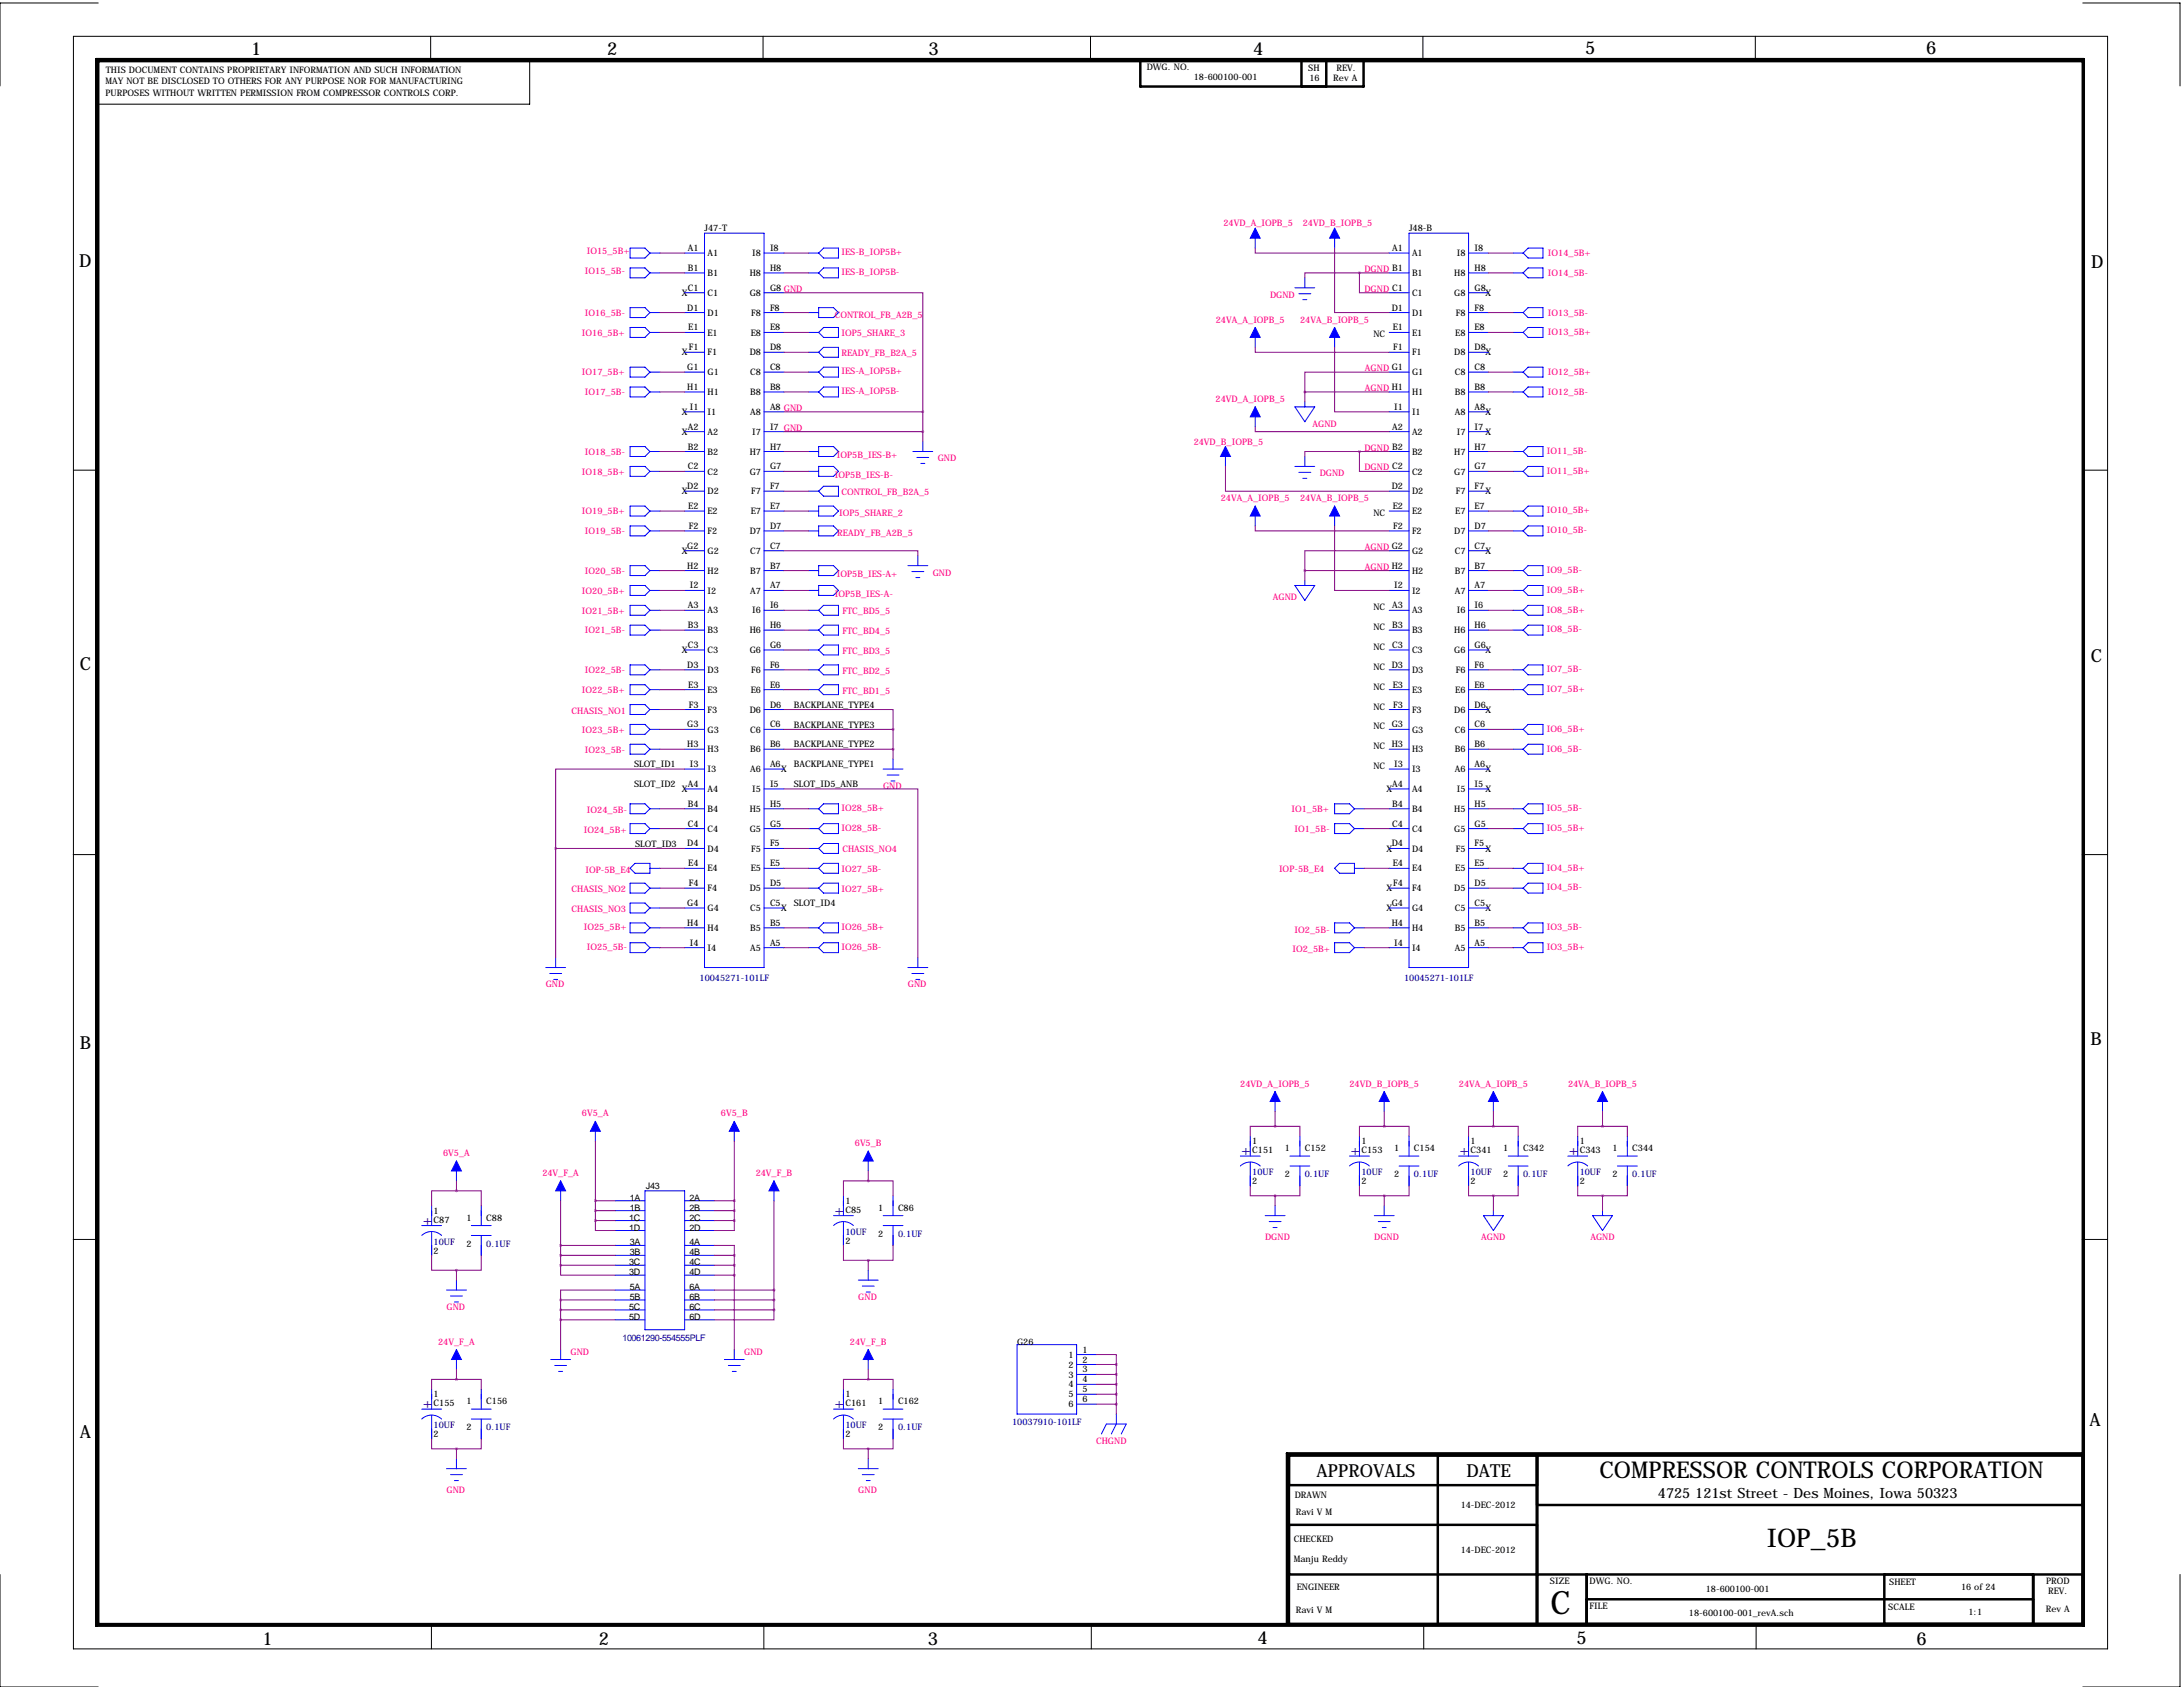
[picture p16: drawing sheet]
<svg xmlns="http://www.w3.org/2000/svg" width="559mm" height="432mm" viewBox="0 0 559 432" stroke-linecap="round" stroke-linejoin="round" font-family="sans-serif">
<defs><g id="words">
<text font-size="8.2" x="396.9" y="413">C</text>
<text font-size="6.6" x="452.2" y="395.9">IOP_5B</text>
<text font-size="5.9" x="409.4" y="378.4">COMPRESSOR CONTROLS CORPORATION</text>
<g font-size="4.6">
<text x="64.3" y="14.1">1</text>
<text x="155.4" y="14.1">2</text>
<text x="237.7" y="14.1">3</text>
<text x="320.8" y="14.1">4</text>
<text x="405.8" y="13.9">5</text>
<text x="493" y="13.9">6</text>
<text x="20.3" y="68.3">D</text>
<text x="535.3" y="68.5">D</text>
<text x="20.4" y="171.6">C</text>
<text x="535.2" y="169.6">C</text>
<text x="20.5" y="268.5">B</text>
<text x="535.1" y="267.6">B</text>
<text x="534.9" y="364.9">A</text>
<text x="20.5" y="367.9">A</text>
<text x="337" y="378.1">APPROVALS</text>
<text x="375.4" y="378.1">DATE</text>
<text x="67.2" y="421">1</text>
<text x="153.3" y="421">2</text>
<text x="237.5" y="421">3</text>
<text x="321.9" y="420.9">4</text>
<text x="403.6" y="420.8">5</text>
<text x="490.6" y="421">6</text>
</g>
<g font-size="3.6" fill="#000080">
<text x="317.8" y="295.7">+</text>
<text x="345.7" y="295.7">+</text>
<text x="373.6" y="295.7">+</text>
<text x="401.6" y="295.7">+</text>
<text x="213.6" y="310.9">+</text>
<text x="108.2" y="313.4">+</text>
<text x="108.2" y="360.4">+</text>
<text x="213.6" y="360.4">+</text>
</g>
<text font-size="3.6" x="424.4" y="383.4">4725 121st Street - Des Moines, Iowa 50323</text>
<g font-size="2.3">
<text x="27" y="21.5">MAY NOT BE DISCLOSED TO OTHERS FOR ANY PURPOSE NOR FOR MANUFACTURING</text>
<text x="27.1" y="18.7">THIS DOCUMENT CONTAINS PROPRIETARY INFORMATION AND SUCH INFORMATION</text>
<text x="293.5" y="18">DWG. NO.</text>
<text x="305.6" y="20.5">18-600100-001</text>
<text x="334.9" y="18.1">SH</text>
<text x="335.2" y="20.8">16</text>
<text x="341.3" y="20.8">Rev A</text>
<text x="342.1" y="18.2">REV.</text>
<text x="27" y="24.6">PURPOSES WITHOUT WRITTEN PERMISSION FROM COMPRESSOR CONTROLS CORP.</text>
<text x="180.3" y="59.2">J47-T</text>
<text x="360.7" y="59.2">J48-B</text>
<text x="176" y="64.3">A1</text>
<text x="181.1" y="65.6">A1</text>
<text x="192.6" y="65.6">I8</text>
<text x="197.1" y="64.3">I8</text>
<text x="356.4" y="64.3">A1</text>
<text x="361.4" y="65.6">A1</text>
<text x="372.9" y="65.6">I8</text>
<text x="377.4" y="64.3">I8</text>
<text x="176" y="69.3">B1</text>
<text x="181.1" y="70.7">B1</text>
<text x="191.9" y="70.7">H8</text>
<text x="197.1" y="69.3">H8</text>
<text x="361.4" y="70.7">B1</text>
<text x="372.3" y="70.7">H8</text>
<text x="377.4" y="69.3">H8</text>
<text x="174.5" y="75.7">X</text>
<text x="176" y="74.4">C1</text>
<text x="181.1" y="75.7">C1</text>
<text x="191.9" y="75.7">G8</text>
<text x="197.1" y="74.4">G8 GND</text>
<text x="361.4" y="75.7">C1</text>
<text x="372.3" y="75.7">G8</text>
<text x="377.4" y="74.4">G8</text>
<text x="380.3" y="75.7">X</text>
<text x="175.9" y="79.5">D1</text>
<text x="181.1" y="80.8">D1</text>
<text x="192.3" y="80.8">F8</text>
<text x="197.1" y="79.5">F8</text>
<text x="356.3" y="79.5">D1</text>
<text x="361.4" y="80.8">D1</text>
<text x="372.7" y="80.8">F8</text>
<text x="377.4" y="79.5">F8</text>
<text x="176.2" y="84.6">E1</text>
<text x="176.3" y="89.7">F1</text>
<text x="181.1" y="85.9">E1</text>
<text x="192.2" y="85.9">E8</text>
<text x="197.1" y="84.6">E8</text>
<text x="197.1" y="89.7">D8</text>
<text x="351.5" y="86.4">NC</text>
<text x="356.5" y="84.6">E1</text>
<text x="356.7" y="89.7">F1</text>
<text x="361.4" y="85.9">E1</text>
<text x="372.5" y="85.9">E8</text>
<text x="377.4" y="84.6">E8</text>
<text x="377.4" y="89.7">D8</text>
<text x="174.5" y="91">X</text>
<text x="175.9" y="94.7">G1</text>
<text x="181.1" y="91">F1</text>
<text x="191.9" y="91">D8</text>
<text x="197.1" y="94.7">C8</text>
<text x="361.4" y="91">F1</text>
<text x="372.3" y="91">D8</text>
<text x="377.4" y="94.7">C8</text>
<text x="380.3" y="91">X</text>
<text x="175.9" y="99.8">H1</text>
<text x="181.1" y="96.1">G1</text>
<text x="181.1" y="101.1">H1</text>
<text x="192.1" y="96.1">C8</text>
<text x="192.1" y="101.1">B8</text>
<text x="197.1" y="99.8">B8</text>
<text x="361.4" y="96.1">G1</text>
<text x="361.4" y="101.1">H1</text>
<text x="372.4" y="96.1">C8</text>
<text x="372.4" y="101.1">B8</text>
<text x="377.4" y="99.8">B8</text>
<text x="174.5" y="106.2">X</text>
<text x="176.6" y="104.9">I1</text>
<text x="181.1" y="106.2">I1</text>
<text x="192.1" y="106.2">A8</text>
<text x="197.1" y="104.9">A8 GND</text>
<text x="356.9" y="104.9">I1</text>
<text x="361.4" y="106.2">I1</text>
<text x="372.4" y="106.2">A8</text>
<text x="377.4" y="104.9">A8</text>
<text x="380.3" y="106.2">X</text>
<text x="174.5" y="111.3">X</text>
<text x="176" y="110">A2</text>
<text x="181.1" y="111.3">A2</text>
<text x="192.6" y="111.3">I7</text>
<text x="197.1" y="110">I7 GND</text>
<text x="356.4" y="110">A2</text>
<text x="361.4" y="111.3">A2</text>
<text x="372.9" y="111.3">I7</text>
<text x="377.4" y="110">I7</text>
<text x="380.3" y="111.3">X</text>
<text x="176" y="115.1">B2</text>
<text x="181.1" y="116.4">B2</text>
<text x="191.9" y="116.4">H7</text>
<text x="197.1" y="115.1">H7</text>
<text x="361.4" y="116.4">B2</text>
<text x="372.3" y="116.4">H7</text>
<text x="377.4" y="115.1">H7</text>
<text x="175.9" y="125.2">D2</text>
<text x="176" y="120.1">C2</text>
<text x="181.1" y="121.5">C2</text>
<text x="191.9" y="121.5">G7</text>
<text x="197.1" y="120.1">G7</text>
<text x="197.1" y="125.2">F7</text>
<text x="356.3" y="125.2">D2</text>
<text x="361.4" y="121.5">C2</text>
<text x="372.3" y="121.5">G7</text>
<text x="377.4" y="120.1">G7</text>
<text x="377.4" y="125.2">F7</text>
<text x="174.5" y="126.5">X</text>
<text x="176.2" y="130.3">E2</text>
<text x="181.1" y="126.5">D2</text>
<text x="181.1" y="131.6">E2</text>
<text x="192.2" y="131.6">E7</text>
<text x="192.3" y="126.5">F7</text>
<text x="197.1" y="130.3">E7</text>
<text x="356.5" y="130.3">E2</text>
<text x="361.4" y="126.5">D2</text>
<text x="361.4" y="131.6">E2</text>
<text x="372.5" y="131.6">E7</text>
<text x="372.7" y="126.5">F7</text>
<text x="377.4" y="130.3">E7</text>
<text x="380.3" y="126.5">X</text>
<text x="176.3" y="135.4">F2</text>
<text x="181.1" y="136.7">F2</text>
<text x="191.9" y="136.7">D7</text>
<text x="197.1" y="135.4">D7</text>
<text x="351.5" y="132.1">NC</text>
<text x="356.7" y="135.4">F2</text>
<text x="361.4" y="136.7">F2</text>
<text x="372.3" y="136.7">D7</text>
<text x="377.4" y="135.4">D7</text>
<text x="174.5" y="141.8">X</text>
<text x="175.9" y="140.5">G2</text>
<text x="181.1" y="141.8">G2</text>
<text x="192.1" y="141.8">C7</text>
<text x="197.1" y="140.5">C7</text>
<text x="361.4" y="141.8">G2</text>
<text x="372.4" y="141.8">C7</text>
<text x="377.4" y="140.5">C7</text>
<text x="380.3" y="141.8">X</text>
<text x="175.9" y="145.5">H2</text>
<text x="181.1" y="146.9">H2</text>
<text x="192.1" y="146.9">B7</text>
<text x="197.1" y="145.5">B7</text>
<text x="361.4" y="146.9">H2</text>
<text x="372.4" y="146.9">B7</text>
<text x="377.4" y="145.5">B7</text>
<text x="176" y="155.7">A3</text>
<text x="176.6" y="150.6">I2</text>
<text x="181.1" y="151.9">I2</text>
<text x="192.1" y="151.9">A7</text>
<text x="197.1" y="150.6">A7</text>
<text x="197.1" y="155.7">I6</text>
<text x="356.4" y="155.7">A3</text>
<text x="356.9" y="150.6">I2</text>
<text x="361.4" y="151.9">I2</text>
<text x="372.4" y="151.9">A7</text>
<text x="377.4" y="150.6">A7</text>
<text x="377.4" y="155.7">I6</text>
<text x="176" y="160.8">B3</text>
<text x="181.1" y="157">A3</text>
<text x="192.6" y="157">I6</text>
<text x="197.1" y="160.8">H6</text>
<text x="351.5" y="156.2">NC</text>
<text x="351.5" y="161.3">NC</text>
<text x="356.4" y="160.8">B3</text>
<text x="361.4" y="157">A3</text>
<text x="372.9" y="157">I6</text>
<text x="377.4" y="160.8">H6</text>
<text x="174.5" y="167.2">X</text>
<text x="176" y="165.9">C3</text>
<text x="181.1" y="162.1">B3</text>
<text x="181.1" y="167.2">C3</text>
<text x="191.9" y="162.1">H6</text>
<text x="191.9" y="167.2">G6</text>
<text x="197.1" y="165.9">G6</text>
<text x="351.5" y="166.4">NC</text>
<text x="356.4" y="165.9">C3</text>
<text x="361.4" y="162.1">B3</text>
<text x="361.4" y="167.2">C3</text>
<text x="372.3" y="162.1">H6</text>
<text x="372.3" y="167.2">G6</text>
<text x="377.4" y="165.9">G6</text>
<text x="380.3" y="167.2">X</text>
<text x="175.9" y="170.9">D3</text>
<text x="181.1" y="172.3">D3</text>
<text x="192.3" y="172.3">F6</text>
<text x="197.1" y="170.9">F6</text>
<text x="351.5" y="171.5">NC</text>
<text x="356.3" y="170.9">D3</text>
<text x="361.4" y="172.3">D3</text>
<text x="372.7" y="172.3">F6</text>
<text x="377.4" y="170.9">F6</text>
<text x="176.2" y="176">E3</text>
<text x="181.1" y="177.3">E3</text>
<text x="192.2" y="177.3">E6</text>
<text x="197.1" y="176">E6</text>
<text x="351.5" y="176.5">NC</text>
<text x="356.5" y="176">E3</text>
<text x="361.4" y="177.3">E3</text>
<text x="372.5" y="177.3">E6</text>
<text x="377.4" y="176">E6</text>
<text x="176.3" y="181.1">F3</text>
<text x="181.1" y="182.4">F3</text>
<text x="191.9" y="182.4">D6</text>
<text x="197.1" y="181.1">D6</text>
<text x="203.2" y="181.1">BACKPLANE_TYPE4</text>
<text x="351.5" y="181.6">NC</text>
<text x="356.7" y="181.1">F3</text>
<text x="361.4" y="182.4">F3</text>
<text x="372.3" y="182.4">D6</text>
<text x="377.4" y="181.1">D6</text>
<text x="380.3" y="182.4">X</text>
<text x="175.9" y="186.2">G3</text>
<text x="175.9" y="191.3">H3</text>
<text x="181.1" y="187.5">G3</text>
<text x="192.1" y="187.5">C6</text>
<text x="197.1" y="186.2">C6</text>
<text x="197.1" y="191.3">B6</text>
<text x="203.2" y="191.3">BACKPLANE_TYPE2</text>
<text x="203.2" y="186.2">BACKPLANE_TYPE3</text>
<text x="351.5" y="186.7">NC</text>
<text x="351.5" y="191.8">NC</text>
<text x="356.3" y="186.2">G3</text>
<text x="356.3" y="191.3">H3</text>
<text x="361.4" y="187.5">G3</text>
<text x="372.4" y="187.5">C6</text>
<text x="377.4" y="186.2">C6</text>
<text x="377.4" y="191.3">B6</text>
<text x="162.3" y="196.4">SLOT_ID1</text>
<text x="176.6" y="196.3">I3</text>
<text x="181.1" y="192.6">H3</text>
<text x="181.1" y="197.7">I3</text>
<text x="192.1" y="192.6">B6</text>
<text x="192.1" y="197.7">A6</text>
<text x="197.1" y="196.3">A6</text>
<text x="199.9" y="197.7">X</text>
<text x="203.2" y="196.4">BACKPLANE_TYPE1</text>
<text x="351.5" y="196.8">NC</text>
<text x="356.9" y="196.3">I3</text>
<text x="361.4" y="192.6">H3</text>
<text x="361.4" y="197.7">I3</text>
<text x="372.4" y="192.6">B6</text>
<text x="372.4" y="197.7">A6</text>
<text x="377.4" y="196.3">A6</text>
<text x="380.3" y="197.7">X</text>
<text x="162.3" y="201.5">SLOT_ID2</text>
<text x="174.5" y="202.7">X</text>
<text x="176" y="201.4">A4</text>
<text x="181.1" y="202.7">A4</text>
<text x="192.6" y="202.7">I5</text>
<text x="197.1" y="201.4">I5</text>
<text x="203.2" y="201.5">SLOT_ID5_ANB</text>
<text x="354.9" y="202.7">X</text>
<text x="356.4" y="201.4">A4</text>
<text x="361.4" y="202.7">A4</text>
<text x="372.9" y="202.7">I5</text>
<text x="377.4" y="201.4">I5</text>
<text x="380.3" y="202.7">X</text>
<text x="176" y="206.5">B4</text>
<text x="181.1" y="207.8">B4</text>
<text x="191.9" y="207.8">H5</text>
<text x="197.1" y="206.5">H5</text>
<text x="356.4" y="206.5">B4</text>
<text x="361.4" y="207.8">B4</text>
<text x="372.3" y="207.8">H5</text>
<text x="377.4" y="206.5">H5</text>
<text x="176" y="211.6">C4</text>
<text x="181.1" y="212.9">C4</text>
<text x="191.9" y="212.9">G5</text>
<text x="197.1" y="211.6">G5</text>
<text x="356.4" y="211.6">C4</text>
<text x="361.4" y="212.9">C4</text>
<text x="372.3" y="212.9">G5</text>
<text x="377.4" y="211.6">G5</text>
<text x="162.6" y="216.7">SLOT_ID3</text>
<text x="175.9" y="216.7">D4</text>
<text x="176.2" y="221.7">E4</text>
<text x="181.1" y="218">D4</text>
<text x="192.3" y="218">F5</text>
<text x="197.1" y="216.7">F5</text>
<text x="197.1" y="221.7">E5</text>
<text x="354.9" y="218">X</text>
<text x="356.3" y="216.7">D4</text>
<text x="356.5" y="221.7">E4</text>
<text x="361.4" y="218">D4</text>
<text x="372.7" y="218">F5</text>
<text x="377.4" y="216.7">F5</text>
<text x="377.4" y="221.7">E5</text>
<text x="380.3" y="218">X</text>
<text x="176.3" y="226.8">F4</text>
<text x="181.1" y="223.1">E4</text>
<text x="192.2" y="223.1">E5</text>
<text x="197.1" y="226.8">D5</text>
<text x="356.7" y="226.8">F4</text>
<text x="361.4" y="223.1">E4</text>
<text x="372.5" y="223.1">E5</text>
<text x="377.4" y="226.8">D5</text>
<text x="175.9" y="231.9">G4</text>
<text x="181.1" y="228.1">F4</text>
<text x="181.1" y="233.2">G4</text>
<text x="191.9" y="228.1">D5</text>
<text x="192.1" y="233.2">C5</text>
<text x="197.1" y="231.9">C5</text>
<text x="199.9" y="233.2">X</text>
<text x="203.2" y="231.9">SLOT_ID4</text>
<text x="354.9" y="228.1">X</text>
<text x="354.9" y="233.2">X</text>
<text x="356.3" y="231.9">G4</text>
<text x="361.4" y="228.1">F4</text>
<text x="361.4" y="233.2">G4</text>
<text x="372.3" y="228.1">D5</text>
<text x="372.4" y="233.2">C5</text>
<text x="377.4" y="231.9">C5</text>
<text x="380.3" y="233.2">X</text>
<text x="175.9" y="237">H4</text>
<text x="181.1" y="238.3">H4</text>
<text x="192.1" y="238.3">B5</text>
<text x="197.1" y="237">B5</text>
<text x="356.3" y="237">H4</text>
<text x="361.4" y="238.3">H4</text>
<text x="372.4" y="238.3">B5</text>
<text x="377.4" y="237">B5</text>
<text x="176.6" y="242.1">I4</text>
<text x="181.1" y="243.4">I4</text>
<text x="192.1" y="243.4">A5</text>
<text x="197.1" y="242.1">A5</text>
<text x="356.9" y="242.1">I4</text>
<text x="361.4" y="243.4">I4</text>
<text x="372.4" y="243.4">A5</text>
<text x="377.4" y="242.1">A5</text>
<text x="320.5" y="292.9">1</text>
<text x="348.5" y="292.9">1</text>
<text x="376.4" y="292.9">1</text>
<text x="404.4" y="292.9">1</text>
<text x="320.5" y="295.1">C151</text>
<text x="328.9" y="294.6">1</text>
<text x="334" y="294.6">C152</text>
<text x="348.5" y="295.1">C153</text>
<text x="356.9" y="294.6">1</text>
<text x="361.9" y="294.6">C154</text>
<text x="376.4" y="295.1">C341</text>
<text x="384.8" y="294.6">1</text>
<text x="389.9" y="294.6">C342</text>
<text x="404.4" y="295.1">C343</text>
<text x="412.7" y="294.6">1</text>
<text x="417.8" y="294.6">C344</text>
<text x="165.4" y="304.3">J43</text>
<text x="320.5" y="303.1">2</text>
<text x="328.9" y="301.3">2</text>
<text x="348.5" y="303.1">2</text>
<text x="356.9" y="301.3">2</text>
<text x="376.4" y="303.1">2</text>
<text x="384.8" y="301.3">2</text>
<text x="404.4" y="303.1">2</text>
<text x="412.7" y="301.3">2</text>
<text x="111" y="310.6">1</text>
<text x="161.2" y="307.3">1A</text>
<text x="161.2" y="309.9">1B</text>
<text x="176.5" y="307.3">2A</text>
<text x="176.5" y="309.9">2B</text>
<text x="216.4" y="308.1">1</text>
<text x="216.4" y="310.4">C85</text>
<text x="224.8" y="309.9">1</text>
<text x="229.9" y="309.9">C86</text>
<text x="111" y="312.9">C87</text>
<text x="119.4" y="312.4">1</text>
<text x="124.5" y="312.4">C88</text>
<text x="161.1" y="312.4">1C</text>
<text x="161.1" y="315">1D</text>
<text x="176.5" y="312.4">2C</text>
<text x="176.5" y="315">2D</text>
<text x="224.8" y="316.6">2</text>
<text x="111" y="320.9">2</text>
<text x="119.4" y="319.1">2</text>
<text x="161.1" y="323.8">3C</text>
<text x="161.2" y="321.3">3B</text>
<text x="161.2" y="318.8">3A</text>
<text x="176.5" y="318.8">4A</text>
<text x="176.5" y="321.3">4B</text>
<text x="176.5" y="323.8">4C</text>
<text x="216.4" y="318.4">2</text>
<text x="161.1" y="326.4">3D</text>
<text x="176.5" y="326.4">4D</text>
<text x="161.1" y="335.3">5C</text>
<text x="161.2" y="330.2">5A</text>
<text x="161.2" y="332.7">5B</text>
<text x="176.5" y="330.2">6A</text>
<text x="176.5" y="332.7">6B</text>
<text x="176.5" y="335.3">6C</text>
<text x="161.1" y="337.8">5D</text>
<text x="176.5" y="337.8">6D</text>
<text x="260.3" y="344.2">G26</text>
<text x="273.5" y="347.5">1</text>
<text x="277.1" y="346.2">1</text>
<text x="273.5" y="350.1">2</text>
<text x="273.5" y="352.6">3</text>
<text x="277.1" y="348.7">2</text>
<text x="277.1" y="351.3">3</text>
<text x="277.1" y="353.8">4</text>
<text x="111" y="357.6">1</text>
<text x="111" y="359.9">C155</text>
<text x="119.4" y="359.4">1</text>
<text x="124.5" y="359.4">C156</text>
<text x="216.4" y="357.6">1</text>
<text x="216.4" y="359.9">C161</text>
<text x="224.8" y="359.4">1</text>
<text x="229.9" y="359.4">C162</text>
<text x="273.5" y="355.1">4</text>
<text x="273.5" y="357.7">5</text>
<text x="277.1" y="356.4">5</text>
<text x="277.1" y="358.9">6</text>
<text x="273.5" y="360.2">6</text>
<text x="111" y="367.9">2</text>
<text x="119.4" y="366.1">2</text>
<text x="216.4" y="367.9">2</text>
<text x="224.8" y="366.1">2</text>
<text x="331.4" y="383.4">DRAWN</text>
<text x="331.7" y="387.8">Ravi V M</text>
<text x="373.9" y="386">14-DEC-2012</text>
<text x="331.2" y="394.6">CHECKED</text>
<text x="331.2" y="399.7">Manju Reddy</text>
<text x="373.9" y="397.5">14-DEC-2012</text>
<text x="331.9" y="407.1">ENGINEER</text>
<text x="396.7" y="405.5">SIZE</text>
<text x="406.9" y="405.5">DWG. NO.</text>
<text x="436.6" y="407.4">18-600100-001</text>
<text x="483.6" y="405.8">SHEET</text>
<text x="502" y="406.9">16 of 24</text>
<text x="523.7" y="405.5">PROD</text>
<text x="331.7" y="412.9">Ravi V M</text>
<text x="406.9" y="411.9">FILE</text>
<text x="432.3" y="413.7">18-600100-001_revA.sch</text>
<text x="483.4" y="412.1">SCALE</text>
<text x="503.9" y="413.5">1:1</text>
<text x="523.6" y="412.7">Rev A</text>
<text x="524.3" y="408.1">REV.</text>
</g>
<g font-size="2.3" fill="#ff0080">
<text x="313.2" y="57.9">24VD_A_IOPB_5</text>
<text x="333.5" y="57.9">24VD_B_IOPB_5</text>
<text x="150.2" y="65.1">IO15_5B+</text>
<text x="215.4" y="65.4">IES-B_IOP5B+</text>
<text x="396.2" y="65.5">IO14_5B+</text>
<text x="149.7" y="70.2">IO15_5B-</text>
<text x="215.4" y="70.4">IES-B_IOP5B-</text>
<text x="349.3" y="69.6">DGND B1</text>
<text x="396.2" y="70.6">IO14_5B-</text>
<text x="325.1" y="76.2">DGND</text>
<text x="349.3" y="74.7">DGND C1</text>
<text x="149.7" y="80.9">IO16_5B-</text>
<text x="213.7" y="81.3">CONTROL_FB_A2B_5</text>
<text x="311.2" y="82.6">24VA_A_IOPB_5</text>
<text x="332.8" y="82.6">24VA_B_IOPB_5</text>
<text x="396.2" y="80.8">IO13_5B-</text>
<text x="149" y="85.9">IO16_5B+</text>
<text x="215.4" y="86.1">IOP5_SHARE_3</text>
<text x="396.2" y="85.9">IO13_5B+</text>
<text x="215.4" y="95.8">IES-A_IOP5B+</text>
<text x="215.4" y="91.2">READY_FB_B2A_5</text>
<text x="349.4" y="95">AGND G1</text>
<text x="149" y="96.1">IO17_5B+</text>
<text x="149.7" y="101.2">IO17_5B-</text>
<text x="215.4" y="100.9">IES-A_IOP5B-</text>
<text x="349.4" y="100.1">AGND H1</text>
<text x="396.2" y="101.1">IO12_5B-</text>
<text x="396.2" y="96">IO12_5B+</text>
<text x="311.1" y="102.9">24VD_A_IOPB_5</text>
<text x="305.6" y="113.8">24VD_B_IOPB_5</text>
<text x="336" y="109.2">AGND</text>
<text x="149.7" y="116.4">IO18_5B-</text>
<text x="214.2" y="117.2">IOP5B_IES-B+</text>
<text x="240" y="118.1">GND</text>
<text x="349.3" y="115.3">DGND B2</text>
<text x="396" y="116.2">IO11_5B-</text>
<text x="149" y="121.5">IO18_5B+</text>
<text x="213.7" y="122.3">IOP5B_IES-B-</text>
<text x="337.8" y="121.9">DGND</text>
<text x="349.3" y="120.4">DGND C2</text>
<text x="396" y="121.2">IO11_5B+</text>
<text x="149" y="131.7">IO19_5B+</text>
<text x="215.4" y="126.7">CONTROL_FB_B2A_5</text>
<text x="312.5" y="128.3">24VA_A_IOPB_5</text>
<text x="332.8" y="128.3">24VA_B_IOPB_5</text>
<text x="396" y="131.4">IO10_5B+</text>
<text x="149.7" y="136.7">IO19_5B-</text>
<text x="214.3" y="137.2">READY_FB_A2B_5</text>
<text x="214.8" y="132.1">IOP5_SHARE_2</text>
<text x="396" y="136.5">IO10_5B-</text>
<text x="349.4" y="140.7">AGND G2</text>
<text x="149.7" y="146.9">IO20_5B-</text>
<text x="214.2" y="147.7">IOP5B_IES-A+</text>
<text x="238.8" y="147.3">GND</text>
<text x="349.4" y="145.8">AGND H2</text>
<text x="396" y="146.6">IO9_5B-</text>
<text x="149" y="152">IO20_5B+</text>
<text x="213.7" y="152.7">IOP5B_IES-A-</text>
<text x="325.8" y="153.7">AGND</text>
<text x="396" y="151.7">IO9_5B+</text>
<text x="149" y="157.1">IO21_5B+</text>
<text x="215.6" y="157.2">FTC_BD5_5</text>
<text x="396" y="161.9">IO8_5B-</text>
<text x="396" y="156.8">IO8_5B+</text>
<text x="149.7" y="162.1">IO21_5B-</text>
<text x="215.6" y="162.3">FTC_BD4_5</text>
<text x="215.6" y="167.4">FTC_BD3_5</text>
<text x="149.7" y="172.3">IO22_5B-</text>
<text x="215.6" y="172.5">FTC_BD2_5</text>
<text x="396" y="172">IO7_5B-</text>
<text x="149" y="177.4">IO22_5B+</text>
<text x="215.6" y="177.5">FTC_BD1_5</text>
<text x="396" y="177.1">IO7_5B+</text>
<text x="146.3" y="182.6">CHASIS_NO1</text>
<text x="149" y="187.5">IO23_5B+</text>
<text x="396" y="187.3">IO6_5B+</text>
<text x="149.7" y="192.6">IO23_5B-</text>
<text x="396" y="192.4">IO6_5B-</text>
<text x="226.1" y="201.9">GND</text>
<text x="150.3" y="208">IO24_5B-</text>
<text x="215.4" y="207.6">IO28_5B+</text>
<text x="330.6" y="207.8">IO1_5B+</text>
<text x="396" y="207.6">IO5_5B-</text>
<text x="149.5" y="213.1">IO24_5B+</text>
<text x="215.4" y="212.7">IO28_5B-</text>
<text x="331.4" y="212.9">IO1_5B-</text>
<text x="396" y="212.7">IO5_5B+</text>
<text x="215.6" y="218.2">CHASIS_NO4</text>
<text x="149.9" y="223.5">IOP-5B_E4</text>
<text x="215.4" y="223.3">IO27_5B-</text>
<text x="327.4" y="223.3">IOP-5B_E4</text>
<text x="396" y="227.9">IO4_5B-</text>
<text x="396" y="222.8">IO4_5B+</text>
<text x="146.3" y="233.4">CHASIS_NO3</text>
<text x="146.3" y="228.3">CHASIS_NO2</text>
<text x="215.4" y="228.3">IO27_5B+</text>
<text x="149.5" y="238.1">IO25_5B+</text>
<text x="215.4" y="238.1">IO26_5B+</text>
<text x="331.4" y="238.8">IO2_5B-</text>
<text x="396" y="238.1">IO3_5B-</text>
<text x="150.3" y="243.2">IO25_5B-</text>
<text x="215.4" y="243.2">IO26_5B-</text>
<text x="330.9" y="243.6">IO2_5B+</text>
<text x="396" y="243.2">IO3_5B+</text>
<text x="139.7" y="252.7">GND</text>
<text x="232.4" y="252.7">GND</text>
<text x="317.5" y="278.1">24VD_A_IOPB_5</text>
<text x="345.4" y="278.1">24VD_B_IOPB_5</text>
<text x="373.4" y="278.1">24VA_A_IOPB_5</text>
<text x="401.4" y="278.1">24VA_B_IOPB_5</text>
<text x="149" y="285.8">6V5_A</text>
<text x="184.5" y="285.8">6V5_B</text>
<text x="218.8" y="293.4">6V5_B</text>
<text x="113.4" y="295.9">6V5_A</text>
<text x="138.8" y="301">24V_F_A</text>
<text x="193.4" y="301">24V_F_B</text>
<text x="323.8" y="317.5">DGND</text>
<text x="351.8" y="317.5">DGND</text>
<text x="379.2" y="317.5">AGND</text>
<text x="407.1" y="317.5">AGND</text>
<text x="114.3" y="335.3">GND</text>
<text x="219.7" y="332.7">GND</text>
<text x="112.2" y="344.2">24V_F_A</text>
<text x="146" y="346.7">GND</text>
<text x="190.5" y="346.7">GND</text>
<text x="217.6" y="344.2">24V_F_B</text>
<text x="280.6" y="369.6">CHGND</text>
<text x="114.3" y="382.3">GND</text>
<text x="219.7" y="382.3">GND</text>
</g>
<g font-size="2.3" fill="#000080">
<text x="179.1" y="251">10045271-101LF</text>
<text x="359.4" y="251">10045271-101LF</text>
<text x="320.5" y="300.8">10UF</text>
<text x="334" y="301.3">0.1UF</text>
<text x="348.5" y="300.8">10UF</text>
<text x="361.9" y="301.3">0.1UF</text>
<text x="376.4" y="300.8">10UF</text>
<text x="389.9" y="301.3">0.1UF</text>
<text x="404.4" y="300.8">10UF</text>
<text x="417.8" y="301.3">0.1UF</text>
<text x="216.4" y="316.1">10UF</text>
<text x="229.9" y="316.6">0.1UF</text>
<text x="111" y="318.6">10UF</text>
<text x="124.5" y="319.1">0.1UF</text>
<text x="159.3" y="343.2">10061290-554555PLF</text>
<text x="111" y="365.6">10UF</text>
<text x="216.4" y="365.6">10UF</text>
<text x="259.1" y="364.8">10037910-101LF</text>
<text x="124.5" y="366.1">0.1UF</text>
<text x="229.9" y="366.1">0.1UF</text>
</g>
</g></defs>
<g fill="none" stroke="#000" stroke-width=".26">
<path d="M18.8 9.3h520.7v412.7h-520.7zM25.1 .8h-25.1v21.2M110.2 9.3v6.3M142.7 15.6h-7.1v11.1h-110.9M195.3 9.3v6.3M279.1 9.3v6.3M364.2 9.3v6.3M449.3 9.3v6.3M533.1 .8h24.9v21.2M18.8 120.3h6.4M533.1 120.3h6.4M18.7 218.7h6.4"/>
<path d="M533 218.7h6.4M18.7 317.2h6.4M533 317.2h6.4M0 403v28.8h25.1M110.4 415.7v6.3M195.5 415.7v6.3M279.3 415.7v6.3M364.4 415.7v6.3M449.5 415.7v6.3M558 403v28.8h-24.9"/>
</g>
<g fill="none" stroke="#000" stroke-width=".63">
<path d="M24.6 15.1h508.8v401h-508.8zM25.1 15.6h508v400.1h-508zM291.9 15.4h57.1v6.7h-57.1zM333.1 15.4v6.7M339.5 15.4v6.7M368 372.5v43.2M393.4 372.5v43.2M533.1 372.5h-203.2v43.2M533.1 372h-203.7v43.7M329.9 380.1h63.5M329.9 390.3h63.5M393.4 385.2h139.7"/>
<path d="M329.9 403h203.2M406.1 403v12.7M406.1 409.3h114.3M482.3 403v12.7M520.4 403v12.7"/>
</g>
<g fill="none" stroke="#00f" stroke-width=".26">
<path d="M180.3 59.7h15.3v187.9h-15.3zM321.3 58.4v5.1M341.6 58.4v5.1M360.7 59.7h15.2v187.9h-15.2zM161.3 63.5h3.8l1.3 1.3-1.3 1.2h-3.8zM161.3 68.6h3.8l1.3 1.2-1.3 1.3h-3.8zM161.3 78.7h3.8l1.3 1.3-1.3 1.3h-3.8zM166.4 64.8h2.5M166.4 69.8h2.5M175.3 64.8h5M175.3 69.8h5M175.3 74.9h5"/>
<path d="M195.6 64.8h5.1M195.6 69.8h5.1M195.6 74.9h5.1M207 64.8h2.5M207 69.8h2.5M209.5 64.8l1.3-1.3h3.8v2.5h-3.8zM209.5 69.8l1.3-1.2h3.8v2.5h-3.8zM209.5 78.7h3.9l1.2 1.3-1.2 1.3h-3.9zM331.5 73.7h5M332.5 75.2h3M333.5 76.7h1M334 71.1v2.6"/>
<path d="M355.6 64.8h5.1M355.6 69.8h5.1M355.6 74.9h5.1M375.9 64.8h5.1M375.9 69.8h5.1M375.9 74.9h5.1M387.3 64.8h2.6M387.3 69.8h2.6M389.9 64.8l1.3-1.3h3.8v2.5h-3.8zM389.9 69.8l1.3-1.2h3.8v2.5h-3.8zM161.3 83.8h3.8l1.3 1.3-1.3 1.3h-3.8zM161.3 94h3.8l1.3 1.2-1.3 1.3h-3.8z"/>
<path d="M161.3 99.1h3.8l1.3 1.2-1.3 1.3h-3.8zM166.4 80h2.5M166.4 85.1h2.5M166.4 95.2h2.5M175.3 80h5M175.3 85.1h5M175.3 90.2h5M175.3 95.2h5M195.6 80h5.1M195.6 85.1h5.1M195.6 90.2h5.1M195.6 95.2h5.1"/>
<path d="M207 80h2.5M207 85.1h2.5M207 90.2h2.5M207 95.2h2.5M210.8 99.1h3.8v2.5h-3.8l-1.3-1.3zM210.8 94h3.8v2.5h-3.8l-1.3-1.3zM210.8 83.8h3.8v2.6h-3.8l-1.3-1.3zM210.8 88.9h3.8v2.5h-3.8l-1.3-1.2zM321.3 83.8v5.1M341.6 83.8v5.1M355.6 80h5.1M355.6 85.1h5.1"/>
<path d="M355.6 90.2h5.1M355.6 95.2h5.1M375.9 80h5.1M375.9 85.1h5.1M375.9 90.2h5.1M375.9 95.2h5.1M387.3 80h2.6M387.3 85.1h2.6M387.3 95.2h2.6M389.9 80l1.3-1.3h3.8v2.6h-3.8zM389.9 85.1l1.3-1.3h3.8v2.6h-3.8zM389.9 95.2l1.3-1.2h3.8v2.5h-3.8z"/>
<path d="M161.3 119.4h3.8l1.3 1.2-1.3 1.3h-3.8zM161.3 114.3h3.8l1.3 1.3-1.3 1.2h-3.8zM166.4 100.3h2.5M166.4 115.6h2.5M175.3 100.3h5M175.3 105.4h5M175.3 110.5h5M175.3 115.6h5M195.6 100.3h5.1M195.6 105.4h5.1M195.6 110.5h5.1M195.6 115.6h5.1"/>
<path d="M207 100.3h2.5M207 115.6h2.5M209.5 119.4h3.9l1.2 1.2-1.2 1.3h-3.9zM209.5 114.3h3.9l1.2 1.3-1.2 1.2h-3.9zM233.7 115.6h5.1M234.7 117.1h3M235.7 118.6h1M236.2 113v2.6M313.7 114.3v5.1M321.3 104.1v5.1M331.5 119.4h5M331.5 104.1h5l-2.5 3.8z"/>
<path d="M334 102.9v1.2M334 116.8v2.6M355.6 100.3h5.1M355.6 105.4h5.1M355.6 110.5h5.1M355.6 115.6h5.1M375.9 100.3h5.1M375.9 105.4h5.1M375.9 110.5h5.1M375.9 115.6h5.1M387.3 100.3h2.6M387.3 115.6h2.6"/>
<path d="M389.9 100.3l1.3-1.2h3.8v2.5h-3.8zM389.9 115.6l1.3-1.3h3.8v2.5h-3.8zM161.3 134.6h3.8l1.3 1.3-1.3 1.3h-3.8zM161.3 129.5h3.8l1.3 1.3-1.3 1.3h-3.8zM166.4 120.6h2.5M166.4 130.8h2.5M166.4 135.9h2.5M175.3 120.6h5M175.3 125.7h5M175.3 130.8h5M175.3 135.9h5M195.6 120.6h5.1"/>
<path d="M195.6 125.7h5.1M195.6 130.8h5.1M195.6 135.9h5.1M207 120.6h2.5M207 125.7h2.5M207 130.8h2.5M207 135.9h2.5M209.5 134.6h3.9l1.2 1.3-1.2 1.3h-3.9zM209.5 129.5h3.9l1.2 1.3-1.2 1.3h-3.9zM210.8 124.5h3.8v2.5h-3.8l-1.3-1.3zM321.3 129.5v5.1M332.5 120.9h3"/>
<path d="M333.5 122.4h1M341.6 129.5v5.1M355.6 120.6h5.1M355.6 125.7h5.1M355.6 130.8h5.1M355.6 135.9h5.1M375.9 120.6h5.1M375.9 125.7h5.1M375.9 130.8h5.1M375.9 135.9h5.1M387.3 120.6h2.6M387.3 130.8h2.6"/>
<path d="M387.3 135.9h2.6M389.9 120.6l1.3-1.2h3.8v2.5h-3.8zM389.9 130.8l1.3-1.3h3.8v2.6h-3.8zM389.9 135.9l1.3-1.3h3.8v2.6h-3.8zM161.3 154.9h3.8l1.3 1.3-1.3 1.3h-3.8zM161.3 149.9h3.8l1.3 1.2-1.3 1.3h-3.8zM161.3 144.8h3.8l1.3 1.2-1.3 1.3h-3.8zM166.4 146h2.5M166.4 151.1h2.5M166.4 156.2h2.5M175.3 141h5M175.3 146h5"/>
<path d="M175.3 151.1h5M175.3 156.2h5M195.6 141h5.1M195.6 146h5.1M195.6 151.1h5.1M195.6 156.2h5.1M207 146h2.5M207 151.1h2.5M207 156.2h2.5M209.5 156.2l1.3-1.3h3.8v2.6h-3.8zM209.5 149.9h3.9l1.2 1.2-1.2 1.3h-3.9zM209.5 144.8h3.9l1.2 1.2-1.2 1.3h-3.9z"/>
<path d="M232.4 144.8h5.1M233.4 146.3h3.1M234.4 147.8h1.1M234.9 142.2v2.6M331.5 149.9h5l-2.5 3.8zM334 148.6v1.3M355.6 141h5.1M355.6 146h5.1M355.6 151.1h5.1M355.6 156.2h5.1M375.9 141h5.1M375.9 146h5.1"/>
<path d="M375.9 151.1h5.1M375.9 156.2h5.1M387.3 146h2.6M387.3 151.1h2.6M387.3 156.2h2.6M389.9 146l1.3-1.2h3.8v2.5h-3.8zM389.9 151.1l1.3-1.2h3.8v2.5h-3.8zM389.9 156.2l1.3-1.3h3.8v2.6h-3.8zM161.3 175.3h3.8l1.3 1.2-1.3 1.3h-3.8zM161.3 170.2h3.8l1.3 1.2-1.3 1.3h-3.8zM161.3 160h3.8l1.3 1.3-1.3 1.3h-3.8zM166.4 161.3h2.5"/>
<path d="M166.4 171.4h2.5M166.4 176.5h2.5M175.3 161.3h5M175.3 166.4h5M175.3 171.4h5M175.3 176.5h5M195.6 161.3h5.1M195.6 166.4h5.1M195.6 171.4h5.1M195.6 176.5h5.1M207 161.3h2.5M207 166.4h2.5"/>
<path d="M207 171.4h2.5M207 176.5h2.5M209.5 166.4l1.3-1.3h3.8v2.5h-3.8zM210.8 175.3h3.8v2.5h-3.8l-1.3-1.3zM210.8 170.2h3.8v2.5h-3.8l-1.3-1.3zM210.8 160h3.8v2.6h-3.8l-1.3-1.3zM355.6 161.3h5.1M355.6 166.4h5.1M355.6 171.4h5.1M355.6 176.5h5.1M375.9 161.3h5.1M375.9 166.4h5.1"/>
<path d="M375.9 171.4h5.1M375.9 176.5h5.1M387.3 161.3h2.6M387.3 171.4h2.6M387.3 176.5h2.6M389.9 161.3l1.3-1.3h3.8v2.6h-3.8zM389.9 171.4l1.3-1.2h3.8v2.5h-3.8zM389.9 176.5l1.3-1.2h3.8v2.5h-3.8zM161.3 190.5h3.8l1.3 1.3-1.3 1.2h-3.8zM161.3 185.4h3.8l1.3 1.3-1.3 1.3h-3.8zM161.3 180.3h3.8l1.3 1.3-1.3 1.3h-3.8zM166.4 181.6h2.5"/>
<path d="M166.4 186.7h2.5M166.4 191.8h2.5M175.3 181.6h5M175.3 186.7h5M175.3 191.8h5M175.3 196.8h5M195.6 181.6h5.1M195.6 186.7h5.1M195.6 191.8h5.1M195.6 196.8h5.1M226.1 196.8h5M227.1 198.4h3"/>
<path d="M228.1 199.9h1M228.6 194.3v2.5M355.6 181.6h5.1M355.6 186.7h5.1M355.6 191.8h5.1M355.6 196.8h5.1M375.9 181.6h5.1M375.9 186.7h5.1M375.9 191.8h5.1M375.9 196.8h5.1M387.3 186.7h2.6M387.3 191.8h2.6"/>
<path d="M389.9 186.7l1.3-1.3h3.8v2.6h-3.8zM389.9 191.8l1.3-1.3h3.8v2.5h-3.8zM161.3 205.7h3.8l1.3 1.3-1.3 1.3h-3.8zM161.3 210.8h3.8l1.3 1.3-1.3 1.3h-3.8zM166.4 207h2.5M166.4 212.1h2.5M175.3 201.9h5M175.3 207h5M175.3 212.1h5M175.3 217.2h5M195.6 201.9h5.1M195.6 207h5.1"/>
<path d="M195.6 212.1h5.1M195.6 217.2h5.1M207 207h2.5M207 212.1h2.5M207 217.2h2.5M209.5 217.2l1.3-1.3h3.8v2.5h-3.8zM210.8 205.7h3.8v2.6h-3.8l-1.3-1.3zM210.8 210.8h3.8v2.6h-3.8l-1.3-1.3zM341.6 205.7h3.8l1.3 1.3-1.3 1.3h-3.8zM341.6 210.8h3.8l1.3 1.3-1.3 1.3h-3.8zM346.7 207h2.5M346.7 212.1h2.5"/>
<path d="M355.6 201.9h5.1M355.6 207h5.1M355.6 212.1h5.1M355.6 217.2h5.1M375.9 201.9h5.1M375.9 207h5.1M375.9 212.1h5.1M375.9 217.2h5.1M387.3 207h2.6M387.3 212.1h2.6M389.9 207l1.3-1.3h3.8v2.6h-3.8zM389.9 212.1l1.3-1.3h3.8v2.6h-3.8z"/>
<path d="M161.3 236.2h3.8l1.3 1.3-1.3 1.3h-3.8zM161.3 226.1h3.8l1.3 1.2-1.3 1.3h-3.8zM161.3 231.1h3.8l1.3 1.3-1.3 1.3h-3.8zM162.6 221h3.8v2.5h-3.8l-1.3-1.3zM166.4 222.2h2.5M166.4 227.3h2.5M166.4 232.4h2.5M166.4 237.5h2.5M175.3 222.2h5M175.3 227.3h5M175.3 232.4h5M175.3 237.5h5"/>
<path d="M195.6 222.2h5.1M195.6 227.3h5.1M195.6 232.4h5.1M195.6 237.5h5.1M207 222.2h2.5M207 227.3h2.5M207 237.5h2.5M209.5 222.2l1.3-1.2h3.8v2.5h-3.8zM210.8 236.2h3.8v2.6h-3.8l-1.3-1.3zM210.8 226.1h3.8v2.5h-3.8l-1.3-1.3zM341.6 236.2h3.8l1.3 1.3-1.3 1.3h-3.8zM341.6 222.2l1.3-1.2h3.8v2.5h-3.8z"/>
<path d="M346.7 222.2h2.5M346.7 237.5h2.5M355.6 222.2h5.1M355.6 227.3h5.1M355.6 232.4h5.1M355.6 237.5h5.1M375.9 222.2h5.1M375.9 227.3h5.1M375.9 232.4h5.1M375.9 237.5h5.1M387.3 222.2h2.6M387.3 227.3h2.6"/>
<path d="M387.3 237.5h2.6M389.9 237.5l1.3-1.3h3.8v2.6h-3.8zM389.9 222.2l1.3-1.2h3.8v2.5h-3.8zM389.9 227.3l1.3-1.2h3.8v2.5h-3.8zM139.7 247.6h5.1M140.7 249.2h3.1M141.7 250.7h1M142.2 245.1v2.5M161.3 241.3h3.8l1.3 1.3-1.3 1.2h-3.8zM166.4 242.6h2.5M175.3 242.6h5M195.6 242.6h5.1"/>
<path d="M207 242.6h2.5M210.8 241.3h3.8v2.5h-3.8l-1.3-1.2zM232.4 247.6h5.1M233.4 249.2h3.1M234.4 250.7h1.1M234.9 245.1v2.5M341.6 241.3h3.8l1.3 1.3-1.3 1.2h-3.8zM346.7 242.6h2.5M355.6 242.6h5.1M375.9 242.6h5.1M387.3 242.6h2.6M389.9 242.6l1.3-1.3h3.8v2.5h-3.8z"/>
<path d="M326.4 279.4v5.1M354.3 279.4v5.1M382.3 279.4v5.1M410.2 279.4v5.1M116.8 297.2v5.1M152.4 287v5.1M188 287v5.1M222.2 294.6v5.1M317.5 295.9h5.1M317.5 298.4a3.7 3.7 0 0 1 5.1 0M320 290.8v5.1M320 297.4v6.1"/>
<path d="M330.2 295.9h5.1M330.2 298.4h5.1M332.7 290.8v5.1M332.7 298.4v5.1M345.4 295.9h5.1M345.5 298.4a3.7 3.7 0 0 1 5 0M348 290.8v5.1M348 297.4v6.1M358.1 295.9h5.1M358.1 298.4h5.1M360.7 290.8v5.1M360.7 298.4v5.1"/>
<path d="M373.4 295.9h5.1M373.4 298.4a3.7 3.7 0 0 1 5.1 0M375.9 290.8v5.1M375.9 297.4v6.1M386.1 295.9h5.1M386.1 298.4h5.1M388.6 290.8v5.1M388.6 298.4v5.1M401.3 295.9h5.1M401.3 298.4a3.7 3.7 0 0 1 5.1 0M403.9 290.8v5.1M403.9 297.4v6.1"/>
<path d="M414 295.9h5.1M414 298.4h5.1M416.6 290.8v5.1M416.6 298.4v5.1M107.9 313.7h5.1M108 316.2a3.7 3.7 0 0 1 5 0M110.5 308.6v5.1M110.5 315.2v6.1M120.6 313.7h5.1M120.6 316.2h5.1M123.2 308.6v5.1M123.2 316.2v5.1"/>
<path d="M143.5 302.3v5M157.5 307.3h7.6M157.5 309.9h7.6M157.5 318.8h7.6M157.5 312.4h7.6M157.5 315h7.6M165.1 304.8h10.2v35.6h-10.2zM175.3 307.3h7.6M175.3 309.9h7.6M175.3 318.8h7.6M175.3 312.4h7.6M175.3 315h7.6"/>
<path d="M198.1 302.3v5M213.4 311.1h5M213.4 313.7a3.7 3.7 0 0 1 5 0M215.9 306.1v5M215.9 312.7v6.1M226.1 311.1h5M226.1 313.7h5M228.6 306.1v5M228.6 313.7v5.1M323.8 311.1h5.1M324.9 312.7h3M325.9 314.2h1"/>
<path d="M326.4 308.6v2.5M351.8 311.1h5.1M352.8 312.7h3.1M353.8 314.2h1M354.3 308.6v2.5M379.7 311.1h5.1l-2.5 3.9zM382.3 309.9v1.2M407.7 311.1h5l-2.5 3.9zM410.2 309.9v1.2M114.3 330.2h5.1M115.3 331.7h3.1M116.3 333.2h1"/>
<path d="M116.8 327.7v2.5M157.5 323.8h7.6M157.5 321.3h7.6M157.5 330.2h7.6M157.5 332.7h7.6M157.5 335.3h7.6M157.5 326.4h7.6M157.5 337.8h7.6M175.3 323.8h7.6M175.3 321.3h7.6M175.3 330.2h7.6M175.3 332.7h7.6"/>
<path d="M175.3 335.3h7.6M175.3 326.4h7.6M175.3 337.8h7.6M219.7 327.7h5.1M220.7 329.2h3.1M221.7 330.7h1.1M222.2 325.1v2.6M110.5 355.6v5.1M116.8 345.4v5.1M123.2 355.6v5.1M141 348h5M142 349.5h3"/>
<path d="M143 351h1M143.5 345.4v2.6M185.4 348h5.1M186.4 349.5h3.1M187.5 351h1M188 345.4v2.6M215.9 355.6v5.1M222.2 345.4v5.1M228.6 355.6v5.1M260.3 344.2h15.3v17.7h-15.3zM275.6 346.7h5.1M275.6 349.2h5.1"/>
<path d="M275.6 351.8h5.1M275.6 354.3h5.1M275.6 356.9h5.1M275.6 359.4h5.1M107.9 360.7h5.1M108 363.2a3.7 3.7 0 0 1 5 0M110.5 362.2v6.1M114.3 375.9h5.1M115.3 377.4h3.1M116.3 379h1M116.8 373.4v2.5M120.6 360.7h5.1"/>
<path d="M120.6 363.2h5.1M123.2 363.2v5.1M213.4 360.7h5M213.4 363.2a3.7 3.7 0 0 1 5 0M215.9 362.2v6.1M219.7 375.9h5.1M220.7 377.4h3.1M221.7 379h1.1M222.2 373.4v2.5M226.1 360.7h5M226.1 363.2h5M228.6 363.2v5.1"/>
<path d="M281.9 367l1.3-2.5h5.1l-1.3 2.5M285.8 361.9v2.6l-1.3 2.5"/>
</g>
<g fill="#00f" stroke="#00f" stroke-width=".26">
<path d="M222.2 294.6l1.3 2.6h-2.5z"/>
<path d="M116.8 297.2l1.3 2.5h-2.5z"/>
<path d="M116.8 345.4l1.3 2.6h-2.5z"/>
<path d="M222.2 345.4l1.3 2.6h-2.5z"/>
<path d="M143.5 302.3l1.3 2.5h-2.6z"/>
<path d="M198.1 302.3l1.3 2.5h-2.6z"/>
<path d="M152.4 287l1.3 2.6h-2.6z"/>
<path d="M188 287l1.2 2.6h-2.5z"/>
<path d="M321.3 58.4l1.3 2.6h-2.6z"/>
<path d="M341.6 58.4l1.3 2.6h-2.5z"/>
<path d="M321.3 83.8l1.3 2.6h-2.6z"/>
<path d="M341.6 83.8l1.3 2.6h-2.5z"/>
<path d="M321.3 104.1l1.3 2.6h-2.6z"/>
<path d="M313.7 114.3l1.3 2.5h-2.6z"/>
<path d="M321.3 129.5l1.3 2.6h-2.6z"/>
<path d="M341.6 129.5l1.3 2.6h-2.5z"/>
<path d="M382.3 279.4l1.2 2.5h-2.5z"/>
<path d="M410.2 279.4l1.3 2.5h-2.6z"/>
<path d="M326.4 279.4l1.3 2.5h-2.6z"/>
<path d="M354.3 279.4l1.3 2.5h-2.5z"/>
</g>
<g fill="none" stroke="#800080" stroke-width=".26">
<path d="M168.9 64.8h6.4M168.9 69.8h6.4M200.7 74.9h35.5v30.5M200.7 64.8h6.3M200.7 69.8h6.3M321.3 63.5v1.3h34.3M341.6 63.5v16.5h14M348 69.8h-14v1.3M348 69.8v5.1h7.6M348 69.8h7.6M381 64.8h6.3M381 69.8h6.3"/>
<path d="M168.9 95.2h6.4M168.9 85.1h6.4M168.9 80h6.4M200.7 95.2h6.3M200.7 85.1h6.3M200.7 80h6.3M200.7 90.2h6.3M321.3 88.9v1.3h34.3M341.6 88.9v16.5h14M355.6 95.2h-21.6v5.1M381 95.2h6.3M381 85.1h6.3"/>
<path d="M381 80h6.3M168.9 115.6h6.4M168.9 100.3h6.4M200.7 115.6h6.3M200.7 100.3h6.3M200.7 110.5h35.5M200.7 105.4h35.5M236.2 105.4v7.6M313.7 119.4v6.3h41.9M321.3 109.2v1.3h34.3M334 100.3h21.6M334 100.3v2.6"/>
<path d="M348 115.6h-14v1.2M348 115.6v5h7.6M348 115.6h7.6M381 115.6h6.3M381 100.3h6.3M168.9 135.9h6.4M168.9 130.8h6.4M168.9 120.6h6.4M200.7 135.9h6.3M200.7 130.8h6.3M200.7 120.6h6.3M200.7 125.7h6.3"/>
<path d="M321.3 134.6v1.3h34.3M341.6 134.6v16.5h14M381 135.9h6.3M381 130.8h6.3M381 120.6h6.3M168.9 156.2h6.4M168.9 151.1h6.4M168.9 146h6.4M200.7 141h34.2v1.2M200.7 156.2h6.3M200.7 151.1h6.3M200.7 146h6.3"/>
<path d="M334 146h21.6M334 146v2.6M355.6 141h-21.6v5M381 156.2h6.3M381 151.1h6.3M381 146h6.3M168.9 176.5h6.4M168.9 171.4h6.4M168.9 161.3h6.4M200.7 176.5h6.3M200.7 171.4h6.3M200.7 161.3h6.3"/>
<path d="M200.7 166.4h6.3M381 176.5h6.3M381 171.4h6.3M381 161.3h6.3M168.9 191.8h6.4M168.9 186.7h6.4M168.9 181.6h6.4M175.3 196.8h-33.1v20.4M200.7 181.6h27.9v5.1M200.7 191.8h27.9M200.7 186.7h27.9M228.6 186.7v7.6"/>
<path d="M381 191.8h6.3M381 186.7h6.3M142.2 217.2h33.1M142.2 217.2v27.9M168.9 207h6.4M168.9 212.1h6.4M200.7 201.9h34.2v43.2M200.7 207h6.3M200.7 212.1h6.3M200.7 217.2h6.3M349.2 207h6.4M349.2 212.1h6.4"/>
<path d="M381 207h6.3M381 212.1h6.3M168.9 237.5h6.4M168.9 227.3h6.4M168.9 222.2h6.4M168.9 232.4h6.4M200.7 237.5h6.3M200.7 227.3h6.3M200.7 222.2h6.3M349.2 237.5h6.4M349.2 222.2h6.4M381 237.5h6.3"/>
<path d="M381 227.3h6.3M381 222.2h6.3M168.9 242.6h6.4M200.7 242.6h6.3M349.2 242.6h6.4M381 242.6h6.3M152.4 292.1v20.3M188 292.1v20.3M222.2 299.7v2.6M326.4 288.3h6.3v2.5M326.4 288.3h-6.4v2.5M326.4 284.5v3.8"/>
<path d="M354.3 288.3h6.4v2.5M354.3 288.3h-6.3v2.5M354.3 284.5v3.8M382.3 288.3h6.3v2.5M382.3 288.3h-6.4v2.5M382.3 284.5v3.8M410.2 288.3h6.4v2.5M410.2 288.3h-6.3v2.5M410.2 284.5v3.8M116.8 304.8h-6.3v3.8M116.8 304.8h6.4v3.8M116.8 302.3v2.5"/>
<path d="M143.5 307.3v16.5M143.5 318.8h14M152.4 312.4v2.6h5.1M152.4 307.3h5.1M152.4 309.9h5.1M152.4 312.4h5.1M182.9 318.8h5.1v2.5M182.9 307.3h5.1M182.9 309.9h5.1M182.9 312.4h5.1M188 312.4v2.6h-5.1M198.1 307.3v28"/>
<path d="M215.9 318.8v3.8h6.3M222.2 302.3h-6.3v3.8M222.2 302.3h6.4v3.8M228.6 318.8v3.8h-6.4M320 303.5v2.6h6.4M326.4 306.1v2.5M332.7 303.5v2.6h-6.3M348 303.5v2.6h6.3M354.3 306.1v2.5M360.7 303.5v2.6h-6.4M375.9 303.5v2.6h6.4M382.3 306.1v3.8"/>
<path d="M388.6 303.5v2.6h-6.3M403.9 303.5v2.6h6.3M410.2 306.1v3.8M416.6 303.5v2.6h-6.4M110.5 321.3v3.8h6.3M116.8 325.1v2.6M123.2 321.3v3.8h-6.4M143.5 323.8v2.6h14M143.5 323.8h14M143.5 321.3h14M143.5 332.7h14M143.5 335.3h14"/>
<path d="M143.5 332.7v12.7M143.5 337.8h14M157.5 330.2h-14v2.5M182.9 323.8h5.1M182.9 321.3h5.1M182.9 326.4h5.1M182.9 332.7h15.2M182.9 330.2h15.2M182.9 335.3h15.2M188 321.3v24.1M198.1 335.3v2.5h-15.2M222.2 322.6v2.5"/>
<path d="M116.8 353.1h-6.3v2.5M116.8 353.1h6.4v2.5M116.8 350.5v2.6M222.2 353.1h-6.3v2.5M222.2 353.1h6.4v2.5M222.2 350.5v2.6M280.7 346.7h5.1v2.5M280.7 359.4h5.1M280.7 349.2h5.1M280.7 351.8h5.1M280.7 354.3h5.1M280.7 356.9h5.1"/>
<path d="M285.8 349.2v12.7M110.5 368.3v2.5h6.3M116.8 370.8v2.6M123.2 368.3v2.5h-6.4M215.9 368.3v2.5h6.3M222.2 370.8v2.6M228.6 368.3v2.5h-6.4"/>
</g>
<path d="M222.2 322.6a.05 .05 0 0 0 .1 0 .05 .05 0 0 0-.1 0zM116.8 325.1a.05 .05 0 0 0 .1 0 .05 .05 0 0 0-.1 0zM354.3 306.1a.05 .05 0 0 0 .1 0 .05 .05 0 0 0-.1 0zM116.8 304.8a.05 .05 0 0 0 .1 0 .05 .05 0 0 0-.1 0zM222.2 302.3a.05 .05 0 0 0 .1 0 .05 .05 0 0 0-.1 0zM116.8 353.1a.05 .05 0 0 0 .1 0 .05 .05 0 0 0-.1 0zM116.8 370.8a.05 .05 0 0 0 .1 0 .05 .05 0 0 0-.1 0zM222.2 353.1a.05 .05 0 0 0 .1 0 .05 .05 0 0 0-.1 0zM222.2 370.8a.05 .05 0 0 0 .1 0 .05 .05 0 0 0-.1 0zM187.9 307.3a.05 .05 0 0 0 .1 0 .05 .05 0 0 0-.1 0zM187.9 309.9a.05 .05 0 0 0 .1 0 .05 .05 0 0 0-.1 0zM187.9 321.3a.05 .05 0 0 0 .1 0 .05 .05 0 0 0-.1 0zM187.9 323.9a.05 .05 0 0 0 .1 0 .05 .05 0 0 0-.1 0zM187.9 326.4a.05 .05 0 0 0 .1 0 .05 .05 0 0 0-.1 0zM187.9 312.4a.05 .05 0 0 0 .1 0 .05 .05 0 0 0-.1 0zM382.2 288.3a.05 .05 0 0 0 .1 0 .05 .05 0 0 0-.1 0zM382.2 306.1a.05 .05 0 0 0 .1 0 .05 .05 0 0 0-.1 0zM354.3 288.3a.05 .05 0 0 0 .1 0 .05 .05 0 0 0-.1 0zM142.2 217.2a.05 .05 0 0 0 .1 0 .05 .05 0 0 0-.1 0zM285.7 359.4a.05 .05 0 0 0 .1 0 .05 .05 0 0 0-.1 0zM285.7 349.3a.05 .05 0 0 0 .1 0 .05 .05 0 0 0-.1 0zM285.7 351.8a.05 .05 0 0 0 .1 0 .05 .05 0 0 0-.1 0zM285.7 354.3a.05 .05 0 0 0 .1 0 .05 .05 0 0 0-.1 0zM285.7 356.9a.05 .05 0 0 0 .1 0 .05 .05 0 0 0-.1 0z" fill="#800080" stroke="#800080" stroke-width=".63"/>
<use href="#words"/>
</svg>
